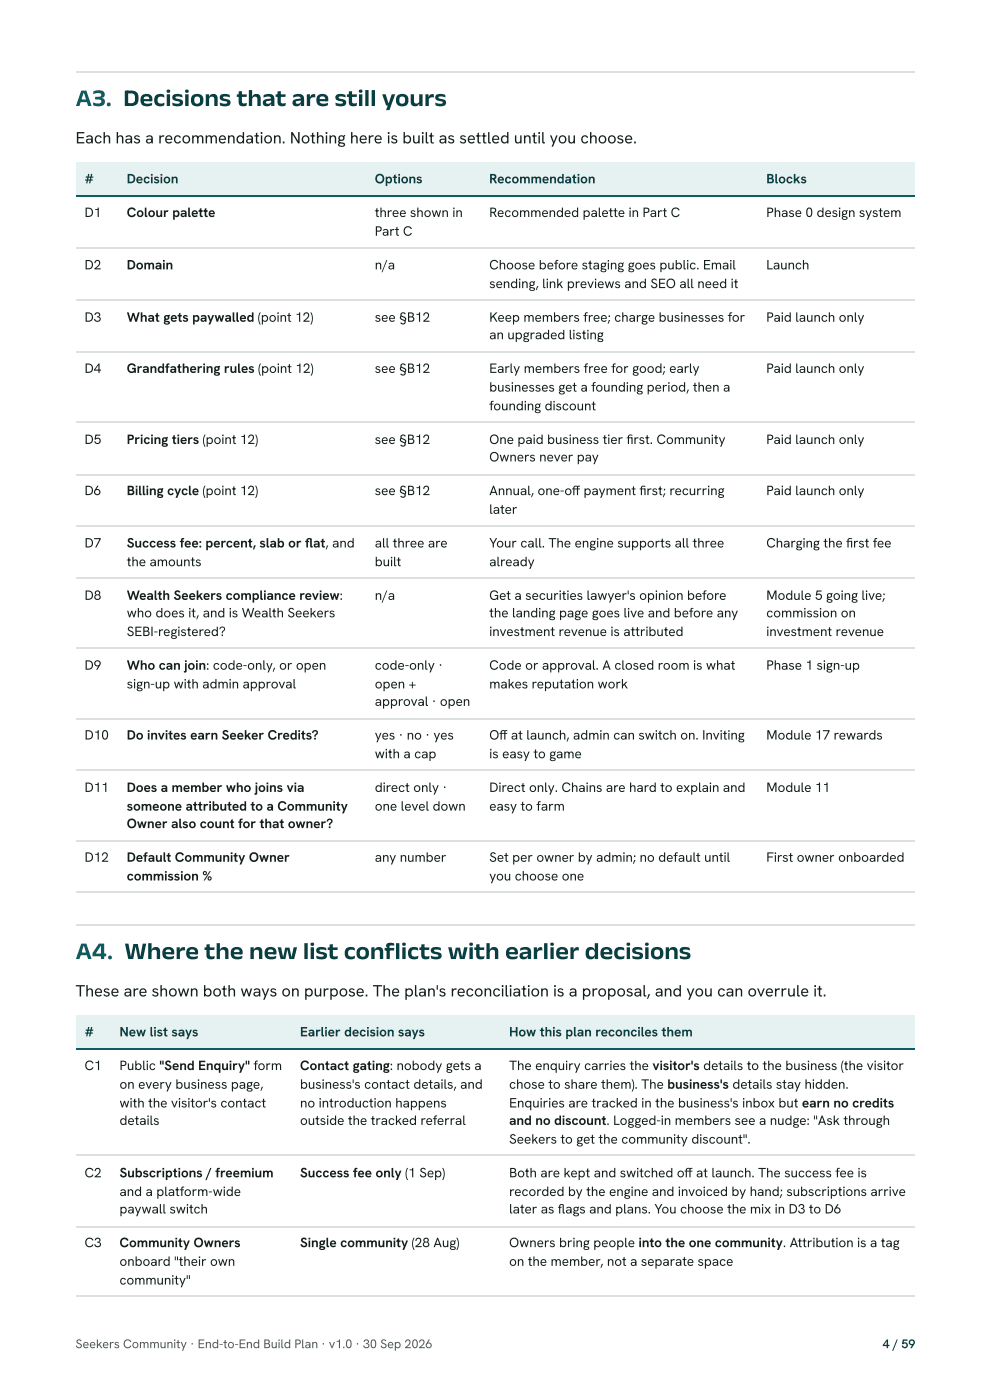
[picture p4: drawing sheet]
<svg xmlns="http://www.w3.org/2000/svg" width="210mm" height="297mm" viewBox="0 0 210 297" stroke-linecap="round" stroke-linejoin="round" font-family="sans-serif">
<defs><g id="words">
<g font-size="5.1" fill="#0b5d63">
<text x="16" y="22.5">A3. Decisions that are still yours</text>
<text x="16" y="203.5">A4. Where the new list confl icts with earlier decisions</text>
</g>
<g font-size="3.5" fill="#15201e">
<text x="16" y="30.4">Each has a recommendation. Nothing here is built as settled until you choose.</text>
<text x="16" y="211.4">These are shown both ways on purpose. The plan's reconciliation is a proposal, and you can overrule it.</text>
</g>
<g font-size="2.9" fill="#083f43">
<text x="17.9" y="38.9">#</text>
<text x="26.9" y="38.9">Decision</text>
<text x="79.5" y="38.9">Options</text>
<text x="103.7" y="38.9">Recommendation</text>
<text x="162.5" y="38.9">Blocks</text>
<text x="17.9" y="219.9">#</text>
<text x="25.3" y="219.9">New list says</text>
<text x="63.6" y="219.9">Earlier decision says</text>
<text x="107.9" y="219.9">How this plan reconciles them</text>
</g>
<g font-size="2.9" fill="#15201e">
<text x="17.9" y="46">D1</text>
<text x="26.9" y="46">Colour palette</text>
<text x="79.5" y="46">three shown in</text>
<text x="103.7" y="46">Recommended palette in Part C</text>
<text x="162.5" y="46">Phase 0 design system</text>
<text x="79.5" y="50">Part C</text>
<text x="17.9" y="57.2">D2</text>
<text x="26.9" y="57.2">Domain</text>
<text x="79.5" y="57.2">n/a</text>
<text x="103.7" y="57.2">Choose before staging goes public. Email</text>
<text x="162.5" y="57.2">Launch</text>
<text x="103.7" y="61.1">sending, link previews and SEO all need it</text>
<text x="17.9" y="68.3">D3</text>
<text x="26.9" y="68.3">What gets paywalled (point 12)</text>
<text x="79.5" y="68.3">see §B12</text>
<text x="103.7" y="68.3">Keep members free; charge businesses for</text>
<text x="103.7" y="72">an upgraded listing</text>
<text x="162.5" y="68.3">Paid launch only</text>
<text x="17.9" y="79.1">D4</text>
<text x="26.9" y="79.1">Grandfathering rules (point 12)</text>
<text x="79.5" y="79.1">see §B12</text>
<text x="103.7" y="79.1">Early members free for good; early</text>
<text x="103.7" y="83.1">businesses get a founding period, then a</text>
<text x="162.5" y="79.1">Paid launch only</text>
<text x="103.7" y="87">founding discount</text>
<text x="17.9" y="94.2">D5</text>
<text x="26.9" y="94.2">Pricing tiers (point 12)</text>
<text x="79.5" y="94.2">see §B12</text>
<text x="103.7" y="94.2">One paid business tier fi rst. Community</text>
<text x="162.5" y="94.2">Paid launch only</text>
<text x="103.7" y="97.9">Owners never pay</text>
<text x="17.9" y="105">D6</text>
<text x="26.9" y="105">Billing cycle (point 12)</text>
<text x="79.5" y="105">see §B12</text>
<text x="103.7" y="105">Annual, one-of payment fi rst; recurring</text>
<text x="121.3" y="105">f</text>
<text x="162.5" y="105">Paid launch only</text>
<text x="103.7" y="109">later</text>
<text x="17.9" y="116.2">D7</text>
<text x="26.9" y="116.2">Success fee: percent, slab or fl at, and</text>
<text x="79.5" y="116.2">all three are</text>
<text x="103.7" y="116.2">Your call. The engine supports all three</text>
<text x="162.5" y="116.2">Charging the fi rst fee</text>
<text x="26.9" y="120.1">the amounts</text>
<text x="79.5" y="120.1">built</text>
<text x="103.7" y="120.1">already</text>
<text x="17.9" y="127.3">D8</text>
<text x="26.9" y="127.3">Wealth Seekers compliance review:</text>
<text x="26.9" y="131">who does it, and is Wealth Seekers</text>
<text x="79.5" y="127.3">n/a</text>
<text x="103.7" y="127.3">Get a securities lawyer's opinion before</text>
<text x="103.7" y="131">the landing page goes live and before any</text>
<text x="162.5" y="127.3">Module 5 going live;</text>
<text x="162.5" y="131">commission on</text>
<text x="26.9" y="134.9">SEBI-registered?</text>
<text x="103.7" y="134.9">investment revenue is attributed</text>
<text x="162.5" y="134.9">investment revenue</text>
<text x="17.9" y="142.1">D9</text>
<text x="26.9" y="142.1">Who can join: code-only, or open</text>
<text x="79.5" y="142.1">code-only ·</text>
<text x="103.7" y="142.1">Code or approval. A closed room is what</text>
<text x="162.5" y="142.1">Phase 1 sign-up</text>
<text x="26.9" y="146.1">sign-up with admin approval</text>
<text x="79.5" y="146.1">open +</text>
<text x="79.5" y="149.8">approval · open</text>
<text x="103.7" y="146.1">makes reputation work</text>
<text x="17.9" y="156.9">D10</text>
<text x="26.9" y="156.9">Do invites earn Seeker Credits?</text>
<text x="79.5" y="156.9">yes · no · yes</text>
<text x="79.5" y="160.9">with a cap</text>
<text x="103.7" y="156.9">Of at launch, admin can switch on. Inviting</text>
<text x="103.7" y="160.9">is easy to game</text>
<text x="105.9" y="156.9">f</text>
<text x="162.5" y="156.9">Module 17 rewards</text>
<text x="17.9" y="168">D11</text>
<text x="26.9" y="168">Does a member who joins via</text>
<text x="26.9" y="172">someone attributed to a Community</text>
<text x="79.5" y="168">direct only ·</text>
<text x="79.5" y="172">one level down</text>
<text x="103.7" y="168">Direct only. Chains are hard to explain and</text>
<text x="103.7" y="172">easy to farm</text>
<text x="162.5" y="168">Module 11</text>
<text x="26.9" y="175.7">Owner also count for that owner?</text>
<text x="17.9" y="182.8">D12</text>
<text x="26.9" y="182.8">Default Community Owner</text>
<text x="79.5" y="182.8">any number</text>
<text x="103.7" y="182.8">Set per owner by admin; no default until</text>
<text x="162.5" y="182.8">First owner onboarded</text>
<text x="26.9" y="186.8">commission %</text>
<text x="103.7" y="186.8">you choose one</text>
<text x="17.9" y="227">C1</text>
<text x="25.3" y="227">Public &quot;Send Enquiry&quot; form</text>
<text x="63.6" y="227">Contact gating: nobody gets a</text>
<text x="107.9" y="227">The enquiry carries the visitor's details to the business (the visitor</text>
<text x="25.3" y="231">on every business page,</text>
<text x="63.6" y="231">business's contact details, and</text>
<text x="107.9" y="231">chose to share them). The business's details stay hidden.</text>
<text x="25.3" y="235">with the visitor's contact</text>
<text x="25.3" y="238.7">details</text>
<text x="63.6" y="235">no introduction happens</text>
<text x="63.6" y="238.7">outside the tracked referral</text>
<text x="107.9" y="235">Enquiries are tracked in the business's inbox but earn no credits</text>
<text x="107.9" y="238.7">and no discount. Logged-in members see a nudge: &quot;Ask through</text>
<text x="107.9" y="242.6">Seekers to get the community discount&quot;.</text>
<text x="17.9" y="249.8">C2</text>
<text x="25.3" y="249.8">Subscriptions / freemium</text>
<text x="63.6" y="249.8">Success fee only (1 Sep)</text>
<text x="107.9" y="249.8">Both are kept and switched of at launch. The success fee is</text>
<text x="145.1" y="249.8">f</text>
<text x="25.3" y="253.7">and a platform-wide</text>
<text x="25.3" y="257.4">paywall switch</text>
<text x="107.9" y="253.7">recorded by the engine and invoiced by hand; subscriptions arrive</text>
<text x="107.9" y="257.4">later as fl ags and plans. You choose the mix in D3 to D6</text>
<text x="17.9" y="264.6">C3</text>
<text x="25.3" y="264.6">Community Owners</text>
<text x="25.3" y="268.6">onboard &quot;their own</text>
<text x="63.6" y="264.6">Single community (28 Aug)</text>
<text x="107.9" y="264.6">Owners bring people into the one community. Attribution is a tag</text>
<text x="107.9" y="268.6">on the member, not a separate space</text>
<text x="25.3" y="272.5">community&quot;</text>
</g>
<text font-size="2.6" fill="#4f5b59" x="16" y="286">Seekers Community · End-to-End Build Plan · v1.0 · 30 Sep 2026</text>
<text font-size="2.6" fill="#083f43" x="187.1" y="286">4 / 59</text>
</g></defs>
<path d="M16.1 15.2h177.8" fill="none" stroke="#dce1de" stroke-width=".26"/>
<g fill="#e6f1f1">
<path d="M16.1 34.4h8.8v7.1h-8.8z"/>
<path d="M24.9 34.4h52.6v7.1h-52.6z"/>
<path d="M77.5 34.4h24.4v7.1h-24.4z"/>
<path d="M101.9 34.4h58.7v7.1h-58.7z"/>
<path d="M160.6 34.4h33.3v7.1h-33.3z"/>
</g>
<path d="M16.1 41.7h177.8" fill="none" stroke="#0b5d63" stroke-width=".26"/>
<g fill="none" stroke="#dce1de" stroke-width=".26">
<path d="M16.1 52.5h177.8M16.1 63.6h177.8M16.1 74.7h177.8M16.1 89.6h177.8M16.1 100.7h177.8M16.1 111.5h177.8M16.1 122.6h177.8M16.1 137.5h177.8M16.1 152.5h177.8M16.1 163.4h177.8M16.1 178.5h177.8M16.1 189.3h177.8"/>
<path d="M16.1 196.2h177.8"/>
</g>
<g fill="#e6f1f1">
<path d="M16.1 215.4h7.4v7.1h-7.4z"/>
<path d="M23.5 215.4h38.1v7.1h-38.1z"/>
<path d="M61.6 215.4h44.5v7.1h-44.5z"/>
<path d="M106.1 215.4h87.8v7.1h-87.8z"/>
</g>
<path d="M16.1 222.6h177.8" fill="none" stroke="#0b5d63" stroke-width=".26"/>
<path d="M16.1 245.1h177.8M16.1 260.2h177.8M16.1 275h177.8" fill="none" stroke="#dce1de" stroke-width=".26"/>
<use href="#words"/>
</svg>
